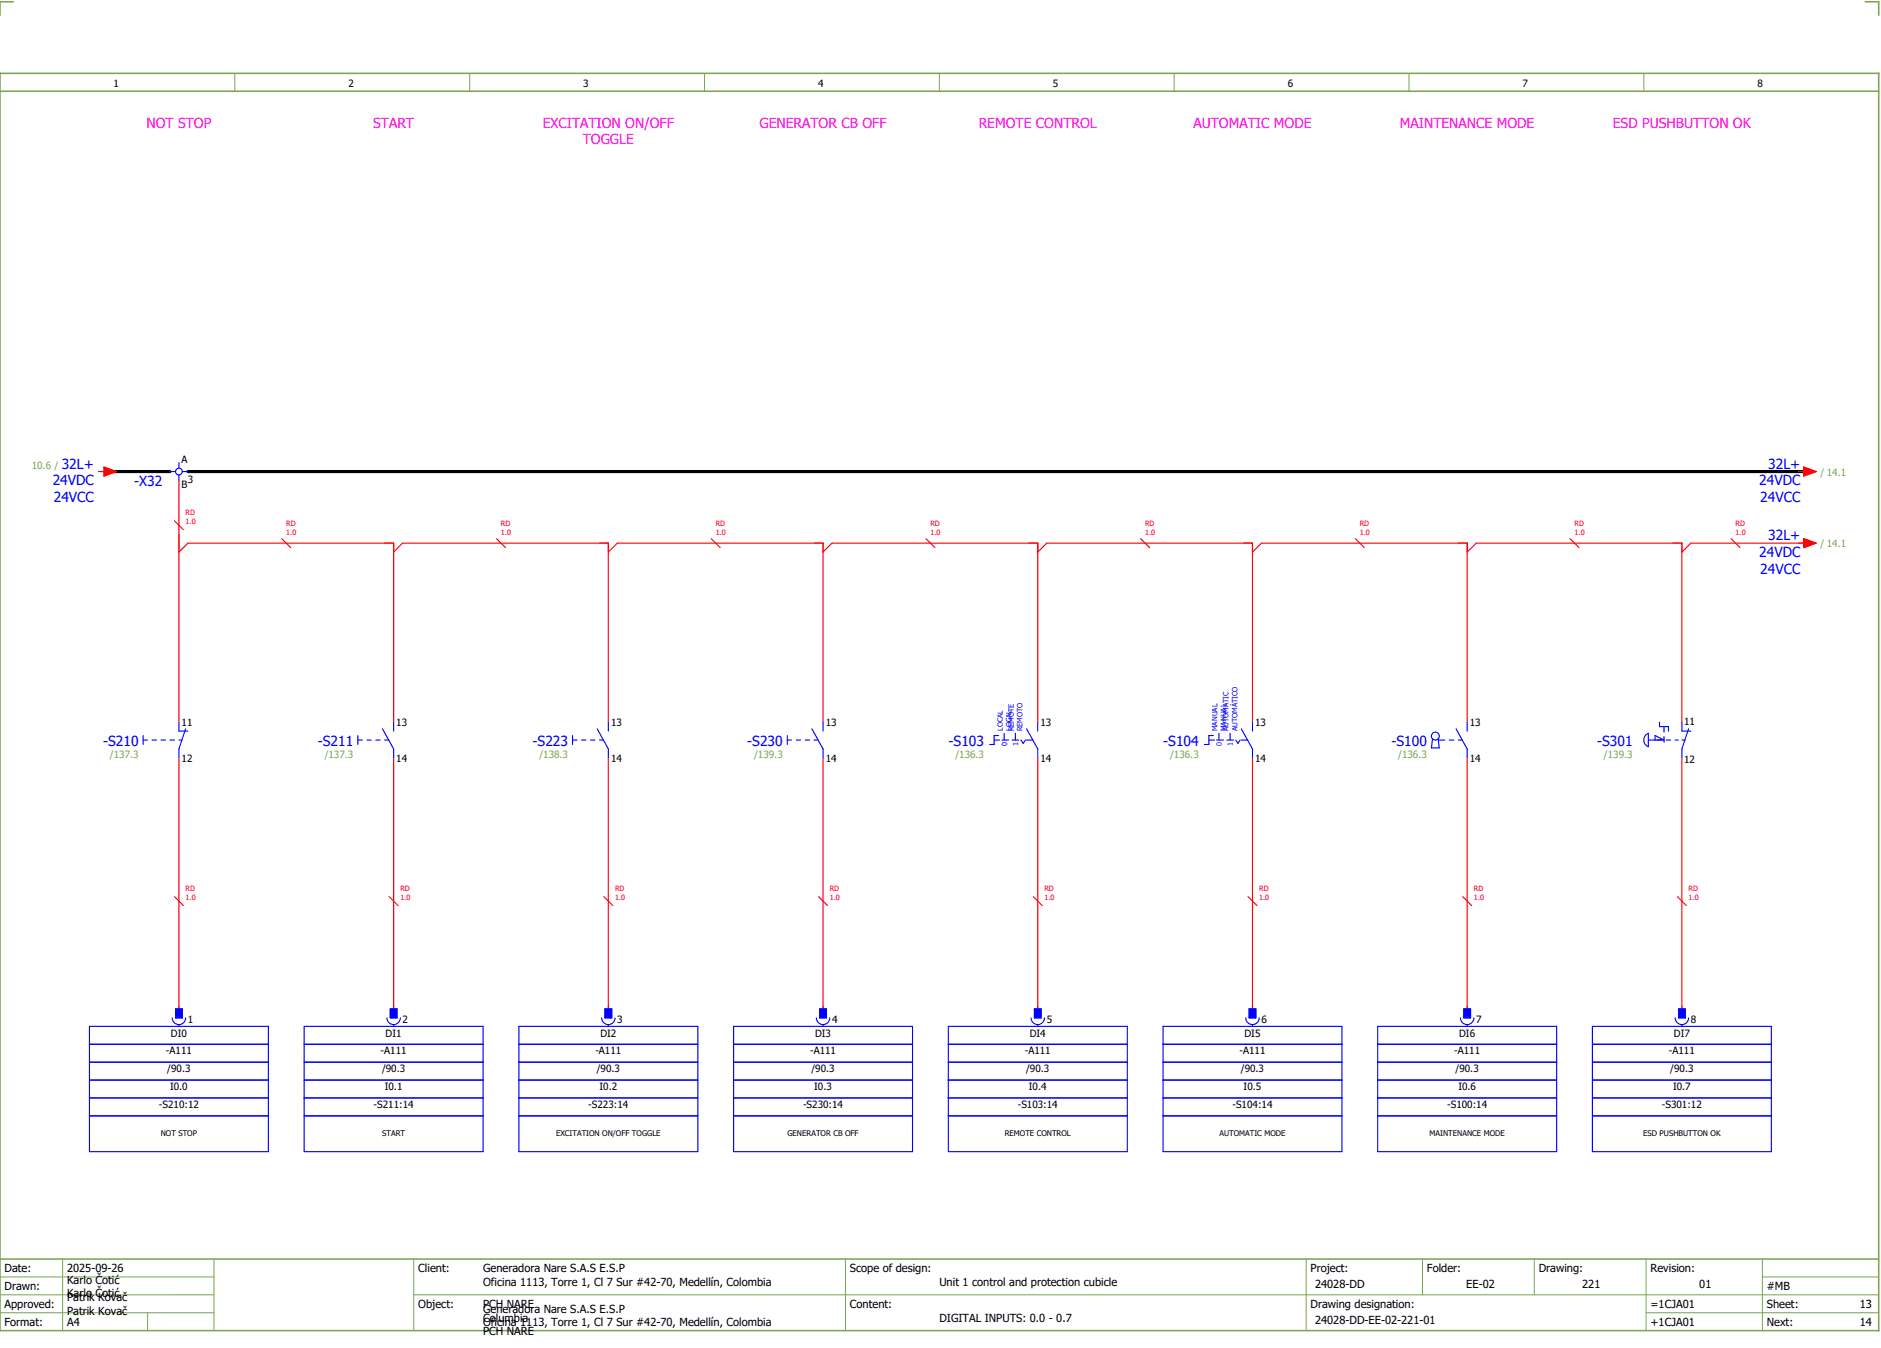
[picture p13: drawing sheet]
<svg xmlns="http://www.w3.org/2000/svg" width="421mm" height="301mm" viewBox="0 0 421 301" stroke-linecap="round" stroke-linejoin="round" font-family="sans-serif">
<defs><g id="words">
<g font-size="3.1" fill="#f0f">
<text x="32.7" y="28.5">NOT STOP</text>
<text x="83.4" y="28.5">START</text>
<text x="121.3" y="28.5">EXCITATION ON/OFF</text>
<text x="169.8" y="28.5">GENERATOR CB OFF</text>
<text x="218.8" y="28.5">REMOTE CONTROL</text>
<text x="266.8" y="28.5">AUTOMATIC MODE</text>
<text x="313" y="28.5">MAINTENANCE MODE</text>
<text x="360.6" y="28.5">ESD PUSHBUTTON OK</text>
<text x="130.3" y="32.3">TOGGLE</text>
</g>
<g font-size="3.1" fill="#00f">
<text x="13.8" y="104.8">32L+</text>
<text x="395.3" y="104.8">32L+</text>
<text x="11.8" y="108.5">24VDC</text>
<text x="12" y="112.3">24VCC</text>
<text x="30" y="108.7">-X32</text>
<text x="393.3" y="108.5">24VDC</text>
<text x="393.5" y="112.3">24VCC</text>
<text x="393.3" y="124.5">24VDC</text>
<text x="395.3" y="120.8">32L+</text>
<text x="393.5" y="128.3">24VCC</text>
<text x="23.1" y="166.6">-S210</text>
<text x="71.1" y="166.6">-S211</text>
<text x="119.1" y="166.6">-S223</text>
<text x="167.1" y="166.6">-S230</text>
<text x="212.1" y="166.6">-S103</text>
<text x="260.1" y="166.6">-S104</text>
<text x="311.1" y="166.6">-S100</text>
<text x="357.1" y="166.6">-S301</text>
</g>
<g font-size="2.5">
<text x="1" y="284.4">Date:</text>
<text x="15" y="286.9">Karlo Čotić</text>
<text x="15" y="284.4">2025-09-26</text>
<text x="93.5" y="284.4">Client:</text>
<text x="108" y="284.4">Generadora Nare S.A.S E.S.P</text>
<text x="108" y="287.4">Oficina 1113, Torre 1, Cl 7 Sur #42-70, Medellín, Colombia</text>
<text x="190" y="284.4">Scope of design:</text>
<text x="210" y="287.4">Unit 1 control and protection cubicle</text>
<text x="293" y="284.4">Project:</text>
<text x="294" y="287.9">24028-DD</text>
<text x="319" y="284.4">Folder:</text>
<text x="327.8" y="287.9">EE-02</text>
<text x="344" y="284.4">Drawing:</text>
<text x="353.7" y="287.9">221</text>
<text x="369" y="284.4">Revision:</text>
<text x="379.9" y="287.9">01</text>
<text x="1" y="288.4">Drawn:</text>
<text x="1" y="292.4">Approved:</text>
<text x="15" y="289.9">Karlo Čotić</text>
<text x="15" y="290.9">Patrik Kovač</text>
<text x="15" y="293.9">Patrik Kovač</text>
<text x="93.5" y="292.4">Object:</text>
<text x="108" y="293.4">Generadora Nare S.A.S E.S.P</text>
<text x="108" y="292.4">PCH NARE</text>
<text x="190" y="292.4">Content:</text>
<text x="293" y="292.4">Drawing designation:</text>
<text x="369" y="292.4">=1CJA01</text>
<text x="395" y="292.4">Sheet:</text>
<text x="395" y="288.4">#MB</text>
<text x="415.8" y="292.4">13</text>
<text x="1" y="296.4">Format:</text>
<text x="15" y="296.4">A4</text>
<text x="108" y="296.4">Oficina 1113, Torre 1, Cl 7 Sur #42-70, Medellín, Colombia</text>
<text x="108" y="295.4">Columbia</text>
<text x="108" y="298.4">PCH NARE</text>
<text x="210" y="295.4">DIGITAL INPUTS: 0.0 - 0.7</text>
<text x="294" y="295.9">24028-DD-EE-02-221-01</text>
<text x="369" y="296.4">+1CJA01</text>
<text x="395" y="296.4">Next:</text>
<text x="415.8" y="296.4">14</text>
</g>
<g font-size="2.2">
<text x="25.4" y="19.4">1</text>
<text x="77.9" y="19.4">2</text>
<text x="130.4" y="19.4">3</text>
<text x="182.9" y="19.4">4</text>
<text x="235.4" y="19.4">5</text>
<text x="287.9" y="19.4">6</text>
<text x="340.4" y="19.4">7</text>
<text x="392.9" y="19.4">8</text>
<text x="40.6" y="103.5">A</text>
<text x="40.6" y="109">B</text>
<text x="42" y="108">3</text>
<text x="40.6" y="162.3">11</text>
<text x="88.6" y="162.3">13</text>
<text x="136.6" y="162.3">13</text>
<text x="184.6" y="162.3">13</text>
<text x="232.6" y="162.3">13</text>
<text x="280.6" y="162.3">13</text>
<text x="328.6" y="162.3">13</text>
<text x="376.5" y="162.1">11</text>
<text x="40.6" y="170.2">12</text>
<text x="88.6" y="170.2">14</text>
<text x="136.6" y="170.2">14</text>
<text x="184.6" y="170.2">14</text>
<text x="232.6" y="170.2">14</text>
<text x="280.6" y="170.2">14</text>
<text x="328.6" y="170.2">14</text>
<text x="376.5" y="170.6">12</text>
<text x="38.2" y="231.8">DI0</text>
<text x="42" y="228.7">1</text>
<text x="86.2" y="231.8">DI1</text>
<text x="90" y="228.7">2</text>
<text x="134.2" y="231.8">DI2</text>
<text x="138" y="228.7">3</text>
<text x="182.2" y="231.8">DI3</text>
<text x="186" y="228.7">4</text>
<text x="230.2" y="231.8">DI4</text>
<text x="234" y="228.7">5</text>
<text x="278.2" y="231.8">DI5</text>
<text x="282" y="228.7">6</text>
<text x="326.2" y="231.8">DI6</text>
<text x="330" y="228.7">7</text>
<text x="374.2" y="231.8">DI7</text>
<text x="378" y="228.7">8</text>
<text x="37.1" y="235.6">-A111</text>
<text x="37.4" y="239.6">/90.3</text>
<text x="85.1" y="235.6">-A111</text>
<text x="85.4" y="239.6">/90.3</text>
<text x="133.1" y="235.6">-A111</text>
<text x="133.4" y="239.6">/90.3</text>
<text x="181.1" y="235.6">-A111</text>
<text x="181.4" y="239.6">/90.3</text>
<text x="229.1" y="235.6">-A111</text>
<text x="229.4" y="239.6">/90.3</text>
<text x="277.1" y="235.6">-A111</text>
<text x="277.4" y="239.6">/90.3</text>
<text x="325.1" y="235.6">-A111</text>
<text x="325.4" y="239.6">/90.3</text>
<text x="373.1" y="235.6">-A111</text>
<text x="373.4" y="239.6">/90.3</text>
<text x="38" y="243.6">I0.0</text>
<text x="86" y="243.6">I0.1</text>
<text x="134" y="243.6">I0.2</text>
<text x="182" y="243.6">I0.3</text>
<text x="230" y="243.6">I0.4</text>
<text x="278" y="243.6">I0.5</text>
<text x="326" y="243.6">I0.6</text>
<text x="374" y="243.6">I0.7</text>
<text x="35.5" y="247.6">-S210:12</text>
<text x="83.5" y="247.6">-S211:14</text>
<text x="131.5" y="247.6">-S223:14</text>
<text x="179.5" y="247.6">-S230:14</text>
<text x="227.5" y="247.6">-S103:14</text>
<text x="275.5" y="247.6">-S104:14</text>
<text x="323.5" y="247.6">-S100:14</text>
<text x="371.5" y="247.6">-S301:12</text>
</g>
<g font-size="2.2" fill="#7ca552">
<text x="7.1" y="104.9">10.6 /</text>
<text x="407" y="106.3">/ 14.1</text>
<text x="407" y="122.3">/ 14.1</text>
<text x="24.6" y="169.5">/137.3</text>
<text x="72.6" y="169.5">/137.3</text>
<text x="120.6" y="169.5">/138.3</text>
<text x="168.6" y="169.5">/139.3</text>
<text x="213.6" y="169.5">/136.3</text>
<text x="261.6" y="169.5">/136.3</text>
<text x="312.6" y="169.5">/136.3</text>
<text x="358.6" y="169.5">/139.3</text>
</g>
<g font-size="1.7">
<text x="35.9" y="254">NOT STOP</text>
<text x="85.4" y="254">START</text>
<text x="124.3" y="254">EXCITATION ON/OFF TOGGLE</text>
<text x="176" y="254">GENERATOR CB OFF</text>
<text x="224.6" y="254">REMOTE CONTROL</text>
<text x="272.6" y="254">AUTOMATIC MODE</text>
<text x="319.6" y="254">MAINTENANCE MODE</text>
<text x="367.4" y="254">ESD PUSHBUTTON OK</text>
</g>
<g font-size="1.6" fill="#f00">
<text x="41.5" y="117.1">1.0</text>
<text x="41.5" y="115.1">RD</text>
<text x="64" y="119.6">1.0</text>
<text x="64" y="117.6">RD</text>
<text x="112" y="119.6">1.0</text>
<text x="112" y="117.6">RD</text>
<text x="160" y="119.6">1.0</text>
<text x="160" y="117.6">RD</text>
<text x="208" y="119.6">1.0</text>
<text x="208" y="117.6">RD</text>
<text x="256" y="119.6">1.0</text>
<text x="256" y="117.6">RD</text>
<text x="304" y="119.6">1.0</text>
<text x="304" y="117.6">RD</text>
<text x="352" y="119.6">1.0</text>
<text x="352" y="117.6">RD</text>
<text x="388" y="119.6">1.0</text>
<text x="388" y="117.6">RD</text>
<text x="41.5" y="201.1">1.0</text>
<text x="41.5" y="199.1">RD</text>
<text x="89.5" y="201.1">1.0</text>
<text x="89.5" y="199.1">RD</text>
<text x="137.5" y="201.1">1.0</text>
<text x="137.5" y="199.1">RD</text>
<text x="185.5" y="201.1">1.0</text>
<text x="185.5" y="199.1">RD</text>
<text x="233.5" y="201.1">1.0</text>
<text x="233.5" y="199.1">RD</text>
<text x="281.5" y="201.1">1.0</text>
<text x="281.5" y="199.1">RD</text>
<text x="329.5" y="201.1">1.0</text>
<text x="329.5" y="199.1">RD</text>
<text x="377.5" y="201.1">1.0</text>
<text x="377.5" y="199.1">RD</text>
</g>
<g font-size="1.6" fill="#00f">
<text x="224.2" y="163.4" transform="rotate(-90 224.2 163.4)">LOCAL</text>
<text x="225.1" y="166.8" transform="rotate(-90 225.1 166.8)">0</text>
<text x="226.1" y="163.4" transform="rotate(-90 226.1 163.4)">LOCAL</text>
<text x="226.7" y="163.4" transform="rotate(-90 226.7 163.4)">REMOTE</text>
<text x="227.6" y="166.8" transform="rotate(-90 227.6 166.8)">1</text>
<text x="228.6" y="163.4" transform="rotate(-90 228.6 163.4)">REMOTO</text>
<text x="272.2" y="163.4" transform="rotate(-90 272.2 163.4)">MANUAL</text>
<text x="273.1" y="166.8" transform="rotate(-90 273.1 166.8)">0</text>
<text x="274.1" y="163.4" transform="rotate(-90 274.1 163.4)">MANUAL</text>
<text x="274.7" y="163.4" transform="rotate(-90 274.7 163.4)">AUTOMATIC</text>
<text x="275.6" y="166.8" transform="rotate(-90 275.6 166.8)">1</text>
<text x="276.6" y="163.4" transform="rotate(-90 276.6 163.4)">AUTOMÁTICO</text>
</g>
</g></defs>
<path d="M0 16.4h420v281h-420zM3 .4h-3v3M417 .4h3v3M0 20.4h420M0 281.4h420" fill="none" stroke="#7ca552" stroke-width=".35"/>
<g fill="none" stroke="#7ca552" stroke-width=".22">
<path d="M52.5 16.4v4M105 16.4v4M157.5 16.4v4M210 16.4v4M262.5 16.4v4M315 16.4v4M367.5 16.4v4M0 285.4h47.8M0 293.4h47.8M14 281.4v16M33 293.4v4M47.8 281.4v16"/>
<path d="M47.8 289.4h-47.8M92.5 281.4v16M92.5 289.4h327.5M189 281.4v16M292 281.4v15.8M318 281.4v8M343 281.4v8M368 281.4v15.8M368 293.4h52M394 285.4h26M394 281.4v15.8"/>
</g>
<g fill="none" stroke="#f00" stroke-width=".25">
<path d="M22 105.4h1.2M23.2 104.4l2.8 1-2.8 1zM39 116.4l2 2M40 107.4v54M402 105.4h1.2M403.2 104.4l2.8 1-2.8 1zM40 123.4l2-2h46v40M63 120.4l2 2M88 123.4l2-2h46v40M111 120.4l2 2M136 123.4l2-2h46v40M159 120.4l2 2"/>
<path d="M184 123.4l2-2h46v40M207 120.4l2 2M232 123.4l2-2h46v40M255 120.4l2 2M280 123.4l2-2h46v40M303 120.4l2 2M328 123.4l2-2h46v40M351 120.4l2 2M387 120.4l2 2M403.2 120.4l2.8 1-2.8 1zM404 121.4h-26l-2 2M40 169.4v56"/>
<path d="M88 169.4v56M136 169.4v56M184 169.4v56M232 169.4v56M280 169.4v56M328 169.4v56M376 169.4v56M39 200.4l2 2M87 200.4l2 2M135 200.4l2 2M183 200.4l2 2M231 200.4l2 2"/>
<path d="M279 200.4l2 2M327 200.4l2 2M375 200.4l2 2"/>
</g>
<path d="M24 105.4h14M42 105.4h362" fill="none" stroke="#000" stroke-width=".7"/>
<g fill="none" stroke="#00f" stroke-width=".25">
<path d="M38 105.4h1.3M40 103.4v1.2M40 106.1v1.3M40.8 105.4h1.2M32 165.4h1M32 164.4v2M34 165.4h1M36 165.4h1M38 165.4h1M40 161.4v2h2M40 165.4h.6M41.5 162.9l-1.5 4.5v2"/>
<path d="M80 165.4h1M80 164.4v2M82 165.4h1M84 165.4h1M85.5 162.9l2.5 4.5v2M86 165.4h.9M88 161.4v2M128 165.4h1M128 164.4v2M130 165.4h1M132 165.4h1M133.5 162.9l2.5 4.5v2"/>
<path d="M134 165.4h.9M136 161.4v2M176 165.4h1M176 164.4v2M178 165.4h1M180 165.4h1M181.5 162.9l2.5 4.5v2M182 165.4h.9M184 161.4v2M222.2 165.4h1.3M223.3 164.4h-1.1v2h-1M224 165.4h1.5"/>
<path d="M224.5 163.9v1.5M226.3 165.4h1.5M227 163.9v1.5M228.3 165.4l.4 .7 .6-.7M229.5 165.4h1.4M229.5 162.9l2.5 4.5v2M232 161.4v2M270.2 165.4h1.3M271.3 164.4h-1.1v2h-1M272 165.4h1.5M272.5 163.9v1.5M274.3 165.4h1.5"/>
<path d="M275 163.9v1.5M276.3 165.4l.4 .7 .6-.7M277.5 165.4h1.4M277.5 162.9l2.5 4.5v2M280 161.4v2M320.3 165.1l-.3 2.1h1.8l-.3-2.1M321.5 165.4h1.5M324 165.4h1M325.5 162.9l2.5 4.5v2M326 165.4h.9M328 161.4v2M367.8 164.4l.7-.5v3a1.61 1.61 0 0 1-.7-2.5z"/>
<path d="M368.5 165.4h3.5l-2-1v1M371 161.4v1h2v1M372 162.4v1.2M372 164.6v1.3M372.5 165.4h1M375.2 165.4h-.7M376 165.4h.7M376 161.4v2h2M377.5 162.9l-1.5 4.5v2M20 237.4h40M20 229.4h40v28h-40zM20 233.4h40"/>
<path d="M38.5 227.5a1.5 1.5 0 0 0 1.5 1.5 1.5 1.5 0 0 0 1.5-1.5M39.3 225.5h1.5v2h-1.5zM40 229.1v.3M68 237.4h40M68 233.4h40M68 229.4h40v28h-40zM86.5 227.5a1.5 1.5 0 0 0 1.5 1.5 1.5 1.5 0 0 0 1.5-1.5M87.3 225.5h1.5v2h-1.5zM88 229.1v.3M116 237.4h40M116 233.4h40M116 229.4h40v28h-40z"/>
<path d="M134.5 227.5a1.5 1.5 0 0 0 1.5 1.5 1.5 1.5 0 0 0 1.5-1.5M135.3 225.5h1.5v2h-1.5zM136 229.1v.3M164 237.4h40M164 233.4h40M164 229.4h40v28h-40zM182.5 227.5a1.5 1.5 0 0 0 1.5 1.5 1.5 1.5 0 0 0 1.5-1.5M183.3 225.5h1.5v2h-1.5zM184 229.1v.3M212 237.4h40M212 233.4h40M212 229.4h40v28h-40z"/>
<path d="M230.5 227.5a1.5 1.5 0 0 0 1.5 1.5 1.5 1.5 0 0 0 1.5-1.5M231.3 225.5h1.5v2h-1.5zM232 229.1v.3M260 237.4h40M260 233.4h40M260 229.4h40v28h-40zM278.5 227.5a1.5 1.5 0 0 0 1.5 1.5 1.5 1.5 0 0 0 1.5-1.5M279.3 225.5h1.5v2h-1.5zM280 229.1v.3M308 237.4h40M308 233.4h40M308 229.4h40v28h-40z"/>
<path d="M326.5 227.5a1.5 1.5 0 0 0 1.5 1.5 1.5 1.5 0 0 0 1.5-1.5M327.3 225.5h1.5v2h-1.5zM328 229.1v.3M356 237.4h40M356 233.4h40M356 229.4h40v28h-40zM374.5 227.5a1.5 1.5 0 0 0 1.5 1.5 1.5 1.5 0 0 0 1.5-1.5M375.2 225.5h1.5v2h-1.5zM376 229.1v.3M20 249.4h40M20 245.4h40M20 241.4h40"/>
<path d="M68 249.4h40M68 245.4h40M68 241.4h40M116 249.4h40M116 245.4h40M116 241.4h40M164 249.4h40M164 245.4h40M164 241.4h40M212 249.4h40M212 245.4h40M212 241.4h40"/>
<path d="M260 249.4h40M260 245.4h40M260 241.4h40M308 249.4h40M308 245.4h40M308 241.4h40M356 249.4h40M356 245.4h40M356 241.4h40"/>
<circle cx="40" cy="105.4" r=".75"/>
<circle cx="320.9" cy="164.5" r=".88"/>
</g>
<g fill="#00f" stroke="#00f" stroke-width=".22">
<path d="M39.3 225.5h1.5v2h-1.5z"/>
<path d="M87.3 225.5h1.5v2h-1.5z"/>
<path d="M135.3 225.5h1.5v2h-1.5z"/>
<path d="M183.3 225.5h1.5v2h-1.5z"/>
<path d="M231.3 225.5h1.5v2h-1.5z"/>
<path d="M279.3 225.5h1.5v2h-1.5z"/>
<path d="M327.3 225.5h1.5v2h-1.5z"/>
<path d="M375.2 225.5h1.5v2h-1.5z"/>
</g>
<g fill="#f00" stroke="#f00" stroke-width=".22">
<path d="M23.2 104.4l2.8 1-2.8 1z"/>
<path d="M403.2 104.4l2.8 1-2.8 1z"/>
<path d="M403.2 120.4l2.8 1-2.8 1z"/>
</g>
<use href="#words"/>
</svg>
